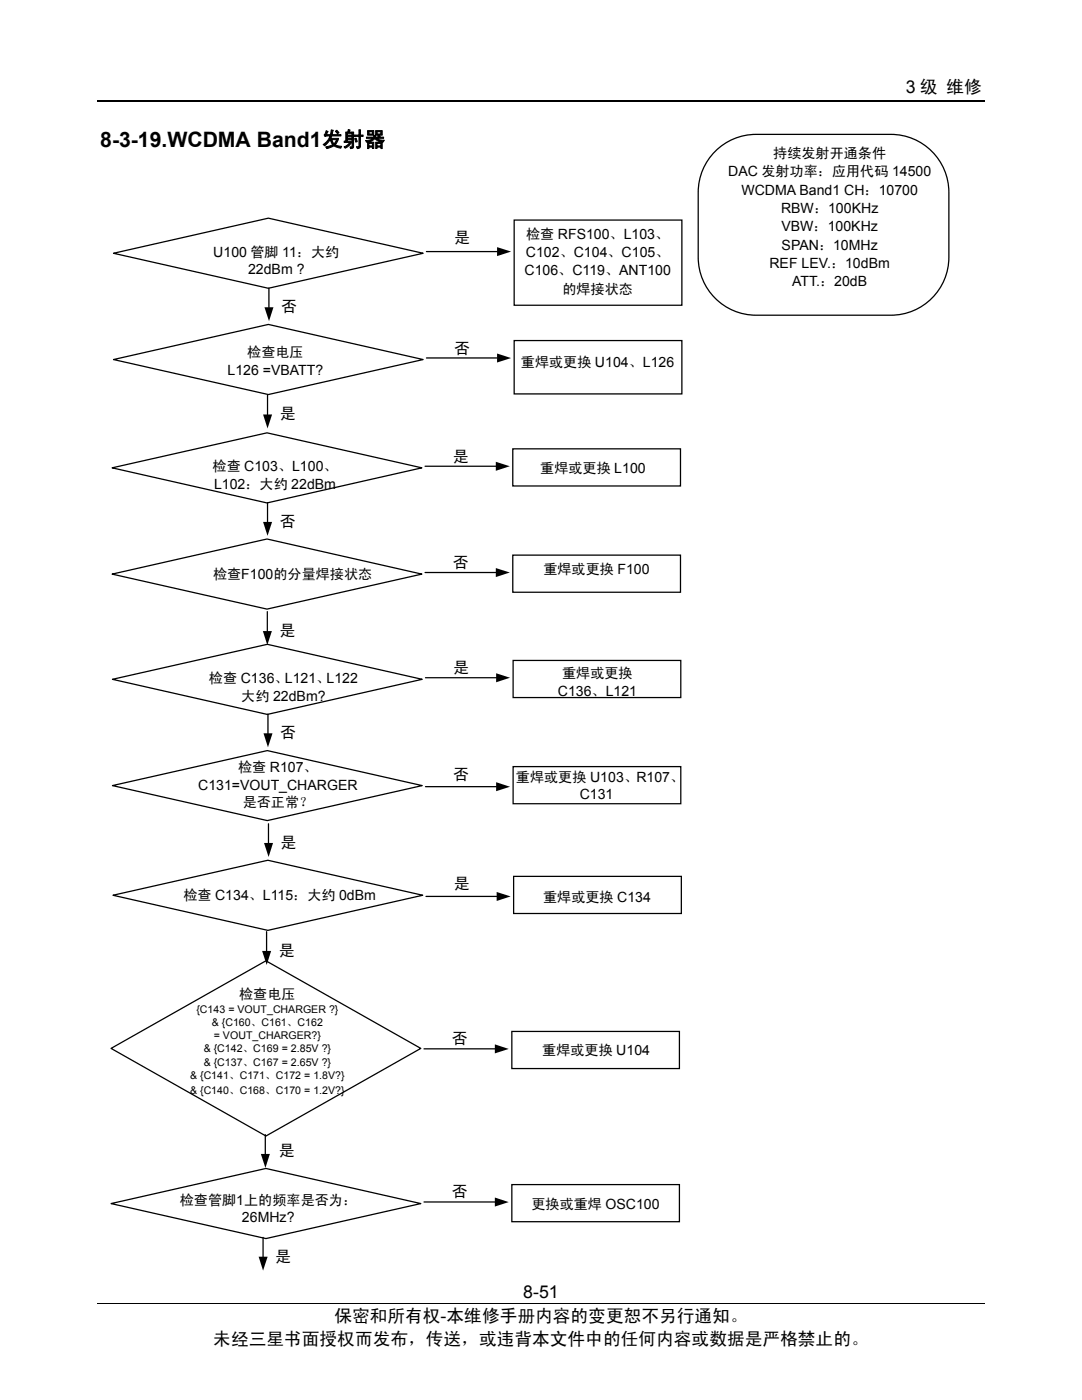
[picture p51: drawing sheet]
<svg xmlns="http://www.w3.org/2000/svg" width="216mm" height="279mm" viewBox="0 0 216 279" stroke-linecap="round" stroke-linejoin="round" font-family="sans-serif">
<defs><g id="words">
<text font-size="4.2" x="20" y="29.3">8-3-19.WCDMA Band1发射器</text>
<g font-size="3.5">
<text x="180.7" y="18.6">3 级 维修</text>
<text x="66.7" y="263.8">保密和所有权-本维修手册内容的变更恕不另行通知。</text>
<text x="104.4" y="259">8-51</text>
<text x="42.6" y="268.4">未经三星书面授权而发布，传送，或违背本文件中的任何内容或数据是严格禁止的。</text>
</g>
<g font-size="3.2">
<text x="90.6" y="48.5">是</text>
<text x="56.1" y="62.3">否</text>
<text x="90.6" y="70.5">否</text>
<text x="55.8" y="83.7">是</text>
<text x="90.4" y="92.1">是</text>
<text x="55.8" y="105.1">否</text>
<text x="90.4" y="113.4">否</text>
<text x="55.8" y="126.9">是</text>
<text x="90.4" y="134.4">是</text>
<text x="55.9" y="147.3">否</text>
<text x="90.4" y="155.6">否</text>
<text x="56" y="169.2">是</text>
<text x="90.5" y="177.5">是</text>
<text x="55.6" y="190.7">是</text>
<text x="90.2" y="208.4">否</text>
<text x="55.6" y="230.7">是</text>
<text x="90.2" y="239">否</text>
<text x="54.9" y="251.8">是</text>
</g>
<g font-size="2.8">
<text x="145.3" y="35.2">DAC 发射功率：应用代码 14500</text>
<text x="154.3" y="31.5">持续发射开通条件</text>
<text x="147.9" y="38.8">WCDMA Band1 CH：10700</text>
<text x="105" y="47.6">检查 RFS100、L103、</text>
<text x="155.8" y="42.5">RBW：100KHz</text>
<text x="155.9" y="46.2">VBW：100KHz</text>
<text x="42.6" y="51.2">U100 管脚 11：大约</text>
<text x="104.9" y="51.3">C102、C104、C105、</text>
<text x="153.5" y="53.5">REF LEV.：10dBm</text>
<text x="156" y="49.8">SPAN：10MHz</text>
<text x="49.5" y="54.6">22dBm ?</text>
<text x="104.7" y="54.9">C106、C119、ANT100</text>
<text x="112.2" y="58.6">的焊接状态</text>
<text x="158.1" y="57.1">ATT.：20dB</text>
<text x="49.3" y="71.3">检查电压</text>
<text x="45.4" y="74.8">L126 =VBATT?</text>
<text x="103.9" y="73.2">重焊或更换 U104、L126</text>
<text x="42.4" y="94">检查 C103、L100、</text>
<text x="107.8" y="94.3">重焊或更换 L100</text>
<text x="42.7" y="97.7">L102：大约 22dBm</text>
<text x="42.5" y="115.6">检查F100的分量焊接状态</text>
<text x="108.4" y="114.5">重焊或更换 F100</text>
<text x="41.7" y="136.2">检查 C136、L121、L122</text>
<text x="112.2" y="135.2">重焊或更换</text>
<text x="48.2" y="139.9">大约 22dBm?</text>
<text x="111.3" y="138.9">C136、L121</text>
<text x="47.5" y="154.1">检查 R107、</text>
<text x="39.5" y="157.6">C131=VOUT_CHARGER</text>
<text x="48.4" y="161">是否正常？</text>
<text x="103" y="156.1">重焊或更换 U103、R107、</text>
<text x="115.7" y="159.5">C131</text>
<text x="36.6" y="179.7">检查 C134、L115：大约 0dBm</text>
<text x="108.4" y="180.1">重焊或更换 C134</text>
<text x="47.7" y="199.4">检查电压</text>
<text x="108.2" y="210.6">重焊或更换 U104</text>
<text x="35.9" y="240.5">检查管脚1上的频率是否为：</text>
<text x="48.3" y="243.9">26MHz?</text>
<text x="106" y="241.3">更换或重焊 OSC100</text>
</g>
<g font-size="2.1">
<text x="39.2" y="202.2">{C143 = VOUT_CHARGER ?}</text>
<text x="40.6" y="209.9">&amp; {C142、C169 = 2.85V ?}</text>
<text x="42.3" y="204.7">&amp; {C160、C161、C162</text>
<text x="42.7" y="207.4">= VOUT_CHARGER?}</text>
<text x="37.9" y="215.4">&amp; {C141、C171、C172 = 1.8V?}</text>
<text x="40.6" y="212.7">&amp; {C137、C167 = 2.65V ?}</text>
<text x="37.9" y="218.3">&amp; {C140、C168、C170 = 1.2V?}</text>
</g>
</g></defs>
<g fill="none" stroke="#000" stroke-width=".25">
<path d="M19.5 20.1h177M142.7 30.2a11.5 11.5 0 0 1 8.2-3.4h26.9a11.6 11.6 0 0 1 11.5 11.6v12.9a11.6 11.6 0 0 1-11.5 11.6h-26.9a11.6 11.6 0 0 1-11.6-11.6v-12.9a11.6 11.6 0 0 1 3.4-8.2zM22.6 50.5l31-7 30.8 7-30.8 7zM53.7 57.5v3.9M85.1 50.2h14.1M102.6 43.9h33.5v17h-33.5zM22.6 71.8l31-7.1 30.8 7.1-30.8 6.9zM53.4 78.9v3.9M85.1 71.4h14.1M102.6 68h33.5v10.6h-33.5zM22.4 93.4l30.9-7 30.9 7-30.9 7zM84.8 93h14.2"/>
<path d="M102.3 89.6h33.5v7.4h-33.5zM22.4 114.6l30.9-7 30.9 7-30.9 7zM53.4 100.3v3.9M84.8 114.3h14.2M102.3 110.8h33.5v7.4h-33.5zM22.4 135.6l30.9-7 30.9 7-30.9 7zM53.3 122.1v3.9M84.9 135.3h14.1M102.4 131.8h33.4v7.4h-33.4zM22.4 156.8l30.9-7 30.9 7-30.9 7zM53.5 142.5v3.9M84.9 157h14.1"/>
<path d="M102.4 153h33.4v7.4h-33.4zM22.5 178.7l30.9-7 30.9 7-30.9 7zM53.6 164.4v3.9M85 178.9h14.1M102.5 174.9h33.5v7.4h-33.5zM53.2 185.9v3.9M22.2 209.2l30.9-17.5 30.9 17.5-30.9 17.5zM84.6 209.3h14.2M102.1 205.8h33.5v7.5h-33.5zM52.9 226.4v3.9M84.6 239.9h14.2M102.1 236.4h33.5v7.4h-33.5z"/>
<path d="M22.2 240.2l30.9-7 30.9 7-30.9 7zM52.5 247v3.8"/>
</g>
<path d="M19.5 260.2h177" fill="none" stroke="#000" stroke-width=".2"/>
<g fill="#000">
<path d="M99.2 49.3l2.8 .9-2.8 .9zM52.8 61.3h1.8l-.9 2.8zM99.2 70.5l2.8 1-2.8 .8zM52.5 82.7h1.8l-.9 2.8zM98.9 92.2l2.8 .8-2.8 1zM52.5 104.2h1.8l-.9 2.7zM98.9 113.4l2.8 .9-2.8 .9zM52.5 125.9h1.8l-1 2.8zM99 134.4l2.8 .9-2.8 .9zM52.6 146.3h1.8l-.9 2.8zM99 156.1l2.8 .9-2.8 .9zM52.7 168.2h1.8l-.9 2.8z"/>
<path d="M99.1 178l2.8 .9-2.8 .9zM52.3 189.8h1.8l-.9 2.8zM98.7 208.4l2.8 .9-2.8 .9zM52 230.3h1.8l-.8 2.8zM51.6 250.8h1.8l-.9 2.8zM98.7 239l2.8 .9-2.8 .9z"/>
</g>
<use href="#words"/>
</svg>
